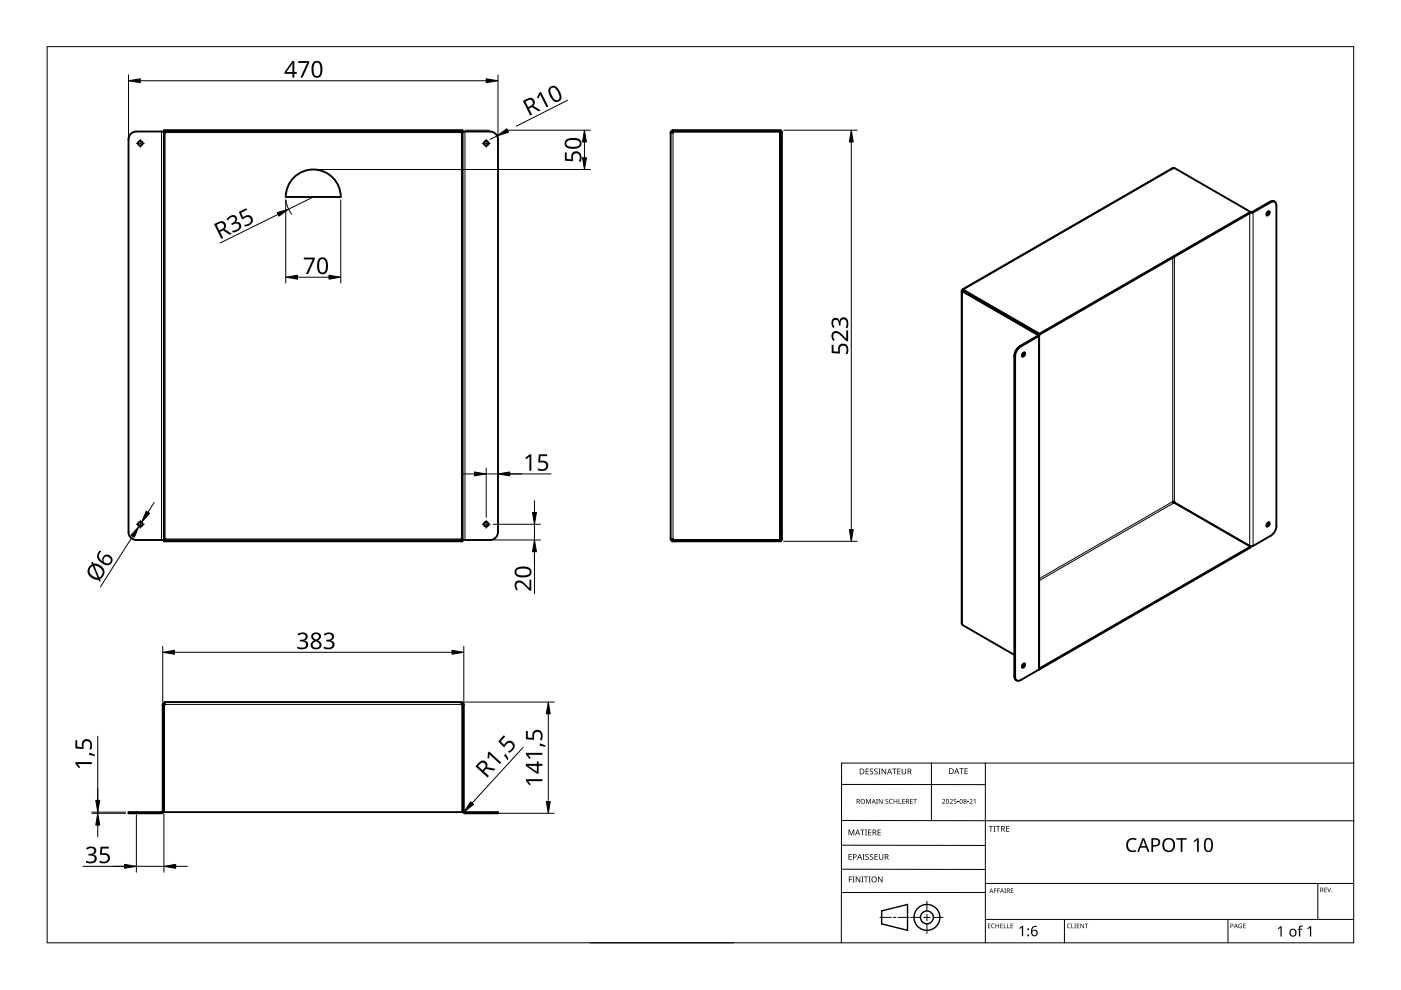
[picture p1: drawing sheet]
<svg xmlns="http://www.w3.org/2000/svg" width="297mm" height="210mm" viewBox="0 0 297 210" stroke-linecap="round" stroke-linejoin="round" font-family="sans-serif">
<g fill="none" stroke="#000" stroke-width=".4">
<path d="M34.8 27.6h63.3v87.2h-63.3zM35 27.9v.2h-.3M62.3 37.6a5.8 5.8 0 0 1 6.3-1.2 5.8 5.8 0 0 1 3.6 5.4h-11.6a5.8 5.8 0 0 1 1.7-4.2zM97.8 27.9v.2h.3M142.2 28.1v86.2M142.4 28.1l.3-.2h23.1v86.6h-23.1M142.7 27.6l-.4 .3-.1 .2M142.7 27.6h22.8v87.2h-22.8M142.7 27.6v.5h-.5M265.1 45.1l.6-.1 3.7-2.1a.72 .72 0 0 1 .9-.1 .72 .72 0 0 1 .3 .7v68a2.6 2.6 0 0 1-1.2 2.1l-3.7 2.2h-.6l-16.1-9.3v-.1h-.4l.2 .3 .2-.1 16.1 9.3M265.1 44.9l-16.1-9.3-.4 .1-44.5 25.6M265.1 44.9v.2"/>
<path d="M265.1 44.9h.1M265.1 44.9l-44.7 25.9M265.1 45.1l-44.7 25.9M268.8 44.9l.1-.1a.43 .43 0 0 1 .2 .6 .43 .43 0 0 1-.6 .1zM269 44.8l-.1 .5-.4 .3M270.3 42.8a.82 .82 0 0 0-1 0l-3.8 2.1h-.4M203.9 61.8v70.3l.1 .4 11.1 6.4M204 61.8l16.1 9.2-.1 .2-3.8 2.2a2.6 2.6 0 0 0-1.1 2v68a.82 .82 0 0 0 .5 .9M204 61.8l.2-.1 16.1 9.3-.1 .3-3.8 2.2a2.61 2.61 0 0 0-1.2 2v68a.72 .72 0 0 0 .4 .8 .72 .72 0 0 0 .8-.1l3.9-2.4v-70.7M204 61.5l-.1 .3 .1 .2v-.2M204 61.5l16.4 9.5M204.2 61.7h-.1"/>
<path d="M204.2 61.6v.1M204.2 61.4l.2-.1h-.3l-.1 .2M204.2 61.4l16.2 9.4M204.2 61.4v.2M216.9 74.8l.2-.1a.43 .43 0 0 1 .1 .6 .43 .43 0 0 1-.5 .2zM217.1 74.7v.5l-.4 .3M220.4 70.8v.2M34.7 114.5h-5.8a1.67 1.67 0 0 1-1.7-1.7v-83.2a1.67 1.67 0 0 1 1.7-1.7h75a1.67 1.67 0 0 1 1.7 1.7v83.2a1.67 1.67 0 0 1-1.7 1.7h-5.8M34.7 114.3h.3v.2M34.8 114.5h63.3M98.1 114.3h-.3v.2M142.2 114.3l.2 .4 .3 .1"/>
<path d="M142.2 114.3h.5v.5M142.4 114.3l.3 .2h22.8M265.1 115.9v.2l-44.7 25.8M265.1 115.9l-44.7 25.8M268.8 110.9l.1-.2a.43 .43 0 0 1 .2 .6 .43 .43 0 0 1-.6 .2zM269 110.7l-.1 .5-.4 .3M34.5 149.4v22.5l-.3 .3h-7v.2h7l.5-.2v-.3M35 148.9l-.4 .2-.1 .3M35 149.1l-.3 .3 .1 22.8h63.3v-22.8l-.3-.3M35 148.9v.5h-.5M35 148.9h62.8M97.8 148.9l.5 .2v.3"/>
<path d="M97.8 148.9v.5h.5M98.3 149.4v22.5l.3 .3h7v.2h-7h-.3l-.2-.5M216.9 140.8l.2-.1a.43 .43 0 0 1 .1 .6 .43 .43 0 0 1-.5 .1zM217.1 140.7v.5l-.4 .3M220.3 141.9h.1M220.3 141.7h.1M220.4 141.7v.2"/>
<circle cx="29.7" cy="30.4" r=".5"/>
<circle cx="103.1" cy="30.4" r=".5"/>
<circle cx="29.7" cy="111.2" r=".5"/>
<circle cx="103.1" cy="111.2" r=".5"/>
</g>
<g fill="none" stroke="#000" stroke-width=".21">
<path d="M34.2 27.9v86.6M35 28.1h62.8v86.2h-62.8zM98.6 27.9v86.6M142.7 28.1v86.2M165.3 27.9v86.6M165.5 29.6h.3M248.8 35.7l-44.4 25.6M248.6 54.6v51.8l-28.3 16.3M249 54.4v52M265 45.2v70.6M265.1 44.9v.1M265.5 44.9l.2 .1v70.8"/>
<path d="M269.3 42.8l.1 .1M204 62v70.3M204.2 61.7h.1M204.2 61.6v.1M215.1 75.4l.1 .1M216.2 73.4l.2 .1M220.2 70.9l-.2 .1 .2 .3v70.7M165.5 112.8h.3M248.8 106.7l-28.5 16.4M35 149.4h62.8M215.1 143.4l.1 .1M28.9 172.2v.2"/>
<path d="M34.2 172.2v.2M34.5 171.9h.2M98.1 171.9h.2M98.6 172.2v.2M103.9 172.2v.2"/>
</g>
<path d="M10 9.9h277v190h-277z" fill="none" stroke="#000" stroke-width=".21"/>
<g fill="none" stroke="#000" stroke-width=".21">
<path d="M178.4 179.2l30.5 .1M178.4 166.3l30.5 .1M178.5 174h108.6M197.5 161.8v12.2M208.9 161.8v38.1M287 161.8h-108.6v38.1M125.1 199.9h30.5M178.4 184.3h30.5M186.6 194.5h2.4M189.4 194.5h.5M190.4 194.5h2.4M193.1 194.5h2.1"/>
<path d="M195.8 194.5h1.4M196.5 191.1v2M196.5 193.8v1.4M196.5 195.9v2M197.9 194.5h2.1M208.9 189.2h-30.5M208.9 187.3h78.1M208.9 194.9h78.1M225.7 194.9v5M260.4 194.9v5M279.4 187.3v7.6"/>
</g>
<g fill="none" stroke="#000" stroke-width=".3">
<path d="M186.9 193.1l5.5-1.3v5.5l-5.5-1.4z"/>
<circle cx="196.5" cy="194.5" r="1.37"/>
<circle cx="196.5" cy="194.5" r="2.74"/>
</g>
<g fill="#000">
<path d="M179.9 175.9h.2l.4 1 .4-1h.2v1.2h-.1v-1.1l-.4 1.1h-.2l-.4-1.1 .1 1.1h-.2zM182.4 175.9h.9v.1h-.4v1.1h-.1v-1.1h-.4zM183.4 175.9h.4l-.1 .1v1l.1 .1h-.4l.1-.1v-1zM183.6 169.4h.2l.3 .8 .4-.8h.2v1h-.2v-.9l-.4 .9-.4-.9 .1 .9h-.2zM183.5 163h.7v.1h-.5v.4h.5v.1h-.5v.4h.5v.2h-.7zM184.1 175.9h.6v.1h-.5v.4h.5v.1h-.5v.5h.5v.1h-.6zM184.5 163.1l.4-.2 .2 .1v.1a.25 .25 0 0 0-.4-.1 .25 .25 0 0 0 0 .4 .4 .4 0 0 1 .5 .3 .4 .4 0 0 1-.3 .5 .4 .4 0 0 1-.5-.2h.1a.27 .27 0 0 0 .4 .1 .27 .27 0 0 0-.1-.4l-.3-.3zM185.4 163.1l.4-.2 .3 .1-.1 .1a.25 .25 0 0 0-.4-.1 .25 .25 0 0 0 0 .4 .4 .4 0 0 1 .5 .3 .4 .4 0 0 1-.3 .5 .4 .4 0 0 1-.5-.2h.1a.27 .27 0 0 0 .4 .1 .27 .27 0 0 0 0-.4l-.4-.3zM185.8 169.4h.3l-.1 .1v.8l.1 .1h-.3l.1-.1zM186.2 163h.5l-.2 .1v1l.2 .1h-.5l.2-.1v-1zM186.1 175.9h.6v.1h-.5v.4h.5v.1h-.5v.5h.5v.1h-.6zM186.3 169.4h.2l.5 .8v-.8h.1v1h-.1l-.6-.8v.8h-.1z"/>
<path d="M186.9 163h.2l.6 1v-1h.2v1.2h-.2l-.6-1v1h-.2zM187.8 169.5l.3-.1h.2v.2a.25 .25 0 0 0-.3-.1 .25 .25 0 0 0-.1 .3 .25 .25 0 0 0 .3 .1 .32 .32 0 0 1 0 .5 .32 .32 0 0 1-.5-.1 .25 .25 0 0 0 .4 .1 .25 .25 0 0 0 0-.4l-.3-.2zM188.6 169.5l.4-.1h.3l-.1 .2a.41 .41 0 0 0-.6 .3 .41 .41 0 0 0 .6 .4 .48 .48 0 0 1-.6-.1 .48 .48 0 0 1 0-.7zM189.1 163h1v.1h-.4v1.1h-.2v-1.1h-.4zM189.5 169.4h.1v.4h.5v-.4h.1v1h-.1v-.5h-.5v.5h-.1zM190.5 169.4h.2v.9h.4v.1h-.6zM190.2 163h.7v.1h-.5v.4h.5v.1h-.5v.4h.5v.2h-.7zM191.3 169.4h.5v.1h-.4v.3h.4v.1h-.4v.4h.4v.1h-.5zM191.2 163h.1v.8a.32 .32 0 0 0 .3 .3 .32 .32 0 0 0 .4-.4v-.7h.1v.7a.47 .47 0 0 1-.5 .5 .47 .47 0 0 1-.4-.5zM193 169.4h.5v.1h-.4v.3h.4v.1h-.4v.4h.4v.1h-.5zM193.6 169.4h.8v.1h-.3v.9h-.2v-.9h-.3zM199.7 169.5a.37 .37 0 0 1 .6 0 .37 .37 0 0 1-.2 .6l-.2 .2h.5v.1h-.7l.3-.4a.27 .27 0 0 0 .3-.3 .27 .27 0 0 0-.5-.1z"/>
<path d="M201.4 169.5a.37 .37 0 0 1 .6 0 .37 .37 0 0 1-.3 .6l-.2 .2h.5v.1h-.6l.2-.4a.27 .27 0 0 0 .3-.3 .27 .27 0 0 0-.4-.1zM202.3 169.4h.5v.1h-.4l-.1 .3a.34 .34 0 0 1 .5 .2 .34 .34 0 0 1-.2 .4 .34 .34 0 0 1-.4-.1 .29 .29 0 0 0 .4 0 .29 .29 0 0 0 0-.4 .29 .29 0 0 0-.4 0zM203 170l.3 .1zM203.4 162.9h.9v.1h-.4v1.1h-.1v-1.1h-.4zM205.1 170l.3 .1zM204.5 162.9h.7v.1h-.5v.4h.4v.1h-.4v.5h.5v.1h-.7zM205.5 169.5a.37 .37 0 0 1 .6 0 .37 .37 0 0 1-.2 .6l-.2 .2h.5v.1h-.7l.3-.4a.27 .27 0 0 0 .3-.3 .27 .27 0 0 0-.4-.1zM206.4 169.6l.4-.2v1h-.1v-.9zM209.6 175.1h.9v.2h-.3v1h-.2v-1h-.4zM210.6 175.1h.5l-.2 .1v1l.2 .1h-.5l.2-.1v-1zM211.2 175.1h.9v.2h-.4v1h-.2v-1h-.3zM213.3 175.1h.7v.2h-.5v.3h.5v.2h-.5v.4h.5v.1h-.7z"/>
<path d="M239.1 178.1a1.63 1.63 0 0 1 1.9-.3l-.2 .4a1.14 1.14 0 0 0-1.4 .1 1.14 1.14 0 0 0-.2 1.4 1.11 1.11 0 0 0 1.7 .5v.3a1.52 1.52 0 0 1-1.9-.5 1.52 1.52 0 0 1 .1-1.9zM180 185.8h.7v.2h-.6v.4h.5v.1h-.5v.6h-.1zM179.9 181.1h.7v.1h-.5v.4h.4v.1h-.4v.5h.5v.1h-.7zM180.8 185.8h.4l-.1 .2v.9l.1 .2h-.4l.1-.2v-.9zM181.4 185.8h.2l.7 1.1v-1.1h.1v1.3h-.2l-.6-1v1h-.2zM182.6 185.8h.5l-.2 .2v.9l.2 .2h-.5l.2-.2v-.9zM182.9 181.1h.4l-.1 .1v1l.1 .1h-.4l.1-.1v-1zM183.2 185.8h.9v.2h-.4v1.1h-.2v-1.1h-.3zM183.5 181.2l.5-.1h.2v.2a.25 .25 0 0 0-.4-.1 .25 .25 0 0 0 0 .4 .4 .4 0 0 1 .4 .3 .4 .4 0 0 1-.2 .4 .4 .4 0 0 1-.5-.2 .27 .27 0 0 0 .5 .1 .27 .27 0 0 0-.1-.4l-.4-.3zM184.2 185.8h.4l-.1 .2v.9l.1 .2h-.4l.1-.2v-.9zM184.5 181.2l.4-.1h.2v.2a.25 .25 0 0 0-.4-.1 .25 .25 0 0 0 0 .4 .4 .4 0 0 1 .5 .3 .4 .4 0 0 1-.3 .4 .4 .4 0 0 1-.5-.2h.1a.27 .27 0 0 0 .4 .1 .27 .27 0 0 0-.1-.4l-.3-.3zM185.4 181.1h.7v.1h-.5v.4h.5v.1h-.5v.5h.5v.1h-.7z"/>
<path d="M186.2 185.8h.1l.7 1.1v-1.1h.1v1.3h-.2l-.6-1v1h-.1zM186.3 181.1h.2v.8a.32 .32 0 0 0 .3 .3 .32 .32 0 0 0 .3-.3v-.8h.2v.8a.47 .47 0 0 1-.5 .4 .47 .47 0 0 1-.5-.4zM209.5 195.8h.5l-.4 .1v.3h.4l-.4 .1v.4l.4 .1h-.5zM210.3 196l.3-.2 .3 .1v.1a.39 .39 0 0 0-.6 .3 .39 .39 0 0 0 .6 .4 .46 .46 0 0 1-.7-.1 .46 .46 0 0 1 .1-.6zM210.7 188.4h.6l-.4 .1v.3h.4l-.4 .1v.4h-.2zM211.4 188.4h.6l-.4 .1v.3h.4l-.4 .1v.4h-.2zM211.1 195.8h.1v.4h.5v-.4h.1v1h-.1v-.5h-.5v.5h-.1zM212.1 195.8h.5l-.4 .1v.3h.4l-.4 .1v.4l.4 .1h-.5zM212.8 195.8h.2v.9l.4 .1h-.6zM212.9 188.4h.4l-.1 .1 .1 .8h-.4l.2-.1zM213.6 195.8h.1v.9l.4 .1h-.5zM214.3 195.8h.5l-.4 .1v.3h.4l-.4 .1v.4l.4 .1h-.5z"/>
<path d="M214.3 188.4h.6l-.5 .1v.3h.4l-.4 .1v.3l.5 .1h-.6zM216.1 196.8l.6-.5h.2v2.2h-.2v-1.9l-.4 .4zM226.3 196l.4-.2 .3 .1-.1 .1a.39 .39 0 0 0-.6 .3 .39 .39 0 0 0 .6 .4 .46 .46 0 0 1-.6-.1 .46 .46 0 0 1 0-.6zM227.1 195.8h.2v.9l.4 .1h-.6zM227.8 195.8h.3l-.1 .1 .1 .9h-.3l.1-.1zM228.3 195.8h.5l-.4 .1v.3h.4l-.4 .1v.4l.4 .1h-.5zM229.1 195.8h.1l.5 .8v-.8h.1v1h-.1l-.5-.8v.8h-.1zM230 195.8h.7l-.3 .1v.9h-.1v-.9zM249.4 177.7h2.2v.3h-.9v2.6h-.4v-2.6h-.9zM253.1 178.3l.8-.6h.3v2.9h-.4v-2.5l-.5 .5zM262.7 196l.6-.1-.1 .1a.4 .4 0 0 0-.5 .3 .4 .4 0 0 0 .5 .4v-.3l-.2-.1h.3v.5a.53 .53 0 0 1-.7-.1 .53 .53 0 0 1 .1-.7zM263.6 195.8h.5l-.4 .1v.3h.4l-.4 .1v.4l.4 .1h-.5z"/>
<path d="M270.9 196.8l.6-.4h.2v2.2h-.2v-1.9l-.4 .3zM275.5 196.4l.7-.1v.2h-.4l-.1 .2v.2h.4v.2h-.4v1.5h-.3v-1.5h-.3l.3-.2zM277.2 196.8l.6-.4h.2v2.2h-.3v-1.9l-.4 .3zM280.8 188.2h.5l-.4 .1v.3h.4l-.4 .1v.4l.4 .1h-.5zM281.4 188.2h.1l.3 .8 .3-.8h.1l-.3 1h-.1z"/>
<path d="M181.6 169.4h.3a.29 .29 0 0 1 .4 .2 .29 .29 0 0 1-.2 .4l.3 .4h-.2l-.2-.4h-.2v.4h-.2zM181.8 169.5v.4h.1a.2 .2 0 0 0 .2-.2 .2 .2 0 0 0-.2-.2z"/>
<path d="M181.8 175.9h.1l.5 1.2h-.2l-.1-.4h-.5l-.2 .4h-.1zM181.8 176l-.2 .6h.4z"/>
<path d="M182.3 163h.4a.61 .61 0 0 1 .6 .6 .61 .61 0 0 1-.7 .6h-.3zM182.4 163.1v.9h.2a.48 .48 0 0 0 .5-.4 .48 .48 0 0 0-.5-.5z"/>
<path d="M182.4 169.9a.51 .51 0 0 1 1 0 .51 .51 0 0 1-1 0zM182.6 169.9a.4 .4 0 0 0 .8 0 .4 .4 0 0 0-.8 0z"/>
<path d="M185 175.9h.3a.35 .35 0 0 1 .5 .2 .35 .35 0 0 1-.3 .5l.4 .5h-.2l-.3-.5h-.2v.5h-.2zM185.2 176v.5h.1a.23 .23 0 0 0 .3-.3 .23 .23 0 0 0-.3-.2z"/>
<path d="M185.2 169.4l.5 1-.3-.3h-.4l-.2 .3zM185.2 169.5l-.1 .5h.3z"/>
<path d="M188.5 163h.2l.4 1.2h-.1l-.2-.4h-.5l-.1 .4h-.2zM188.6 163.1l-.2 .6h.4z"/>
<path d="M192.1 169.4h.3a.29 .29 0 0 1 .3 .2 .29 .29 0 0 1-.2 .4l.3 .4h-.1l-.3-.4h-.2v.4h-.1zM192.2 169.5v.4h.2a.2 .2 0 0 0 .2-.2 .2 .2 0 0 0-.3-.2z"/>
<path d="M192.4 163h.4a.35 .35 0 0 1 .4 .2 .35 .35 0 0 1-.2 .4l.3 .6h-.2l-.3-.5h-.2v.5h-.2zM192.6 163.1v.4h.2a.23 .23 0 0 0 .3-.2 .23 .23 0 0 0-.3-.2z"/>
<path d="M200.7 169.5l.3-.1 .2 .2v.5l-.2 .3h-.3l-.1-.2zM200.7 169.6v.1a.37 .37 0 0 0-.1 .4 .37 .37 0 0 0 .4 .2 .4 .4 0 0 0 .2-.5 .4 .4 0 0 0-.5-.2z"/>
<path d="M201.2 162.9h.4a.61 .61 0 0 1 .6 .6 .61 .61 0 0 1-.6 .6h-.4zM201.4 163v1h.1a.48 .48 0 0 0 .5-.5 .48 .48 0 0 0-.4-.5z"/>
<path d="M202.8 162.9h.1l.5 1.2h-.2l-.1-.4h-.5l-.1 .4h-.2zM202.8 163l-.1 .6h.3z"/>
<path d="M203.6 169.5l.3-.1 .2 .2v.5l-.2 .3h-.3l-.1-.2zM203.7 169.6l-.1 .1a.37 .37 0 0 0-.1 .4 .37 .37 0 0 0 .4 .2 .4 .4 0 0 0 .2-.5 .4 .4 0 0 0-.4-.2z"/>
<path d="M204.3 169.5a.29 .29 0 0 1 .5-.1 .29 .29 0 0 1-.1 .5 .29 .29 0 0 1 .1 .4 .29 .29 0 0 1-.4 0 .29 .29 0 0 1 .1-.4zM204.4 170.2a.2 .2 0 0 0 .4 0 .2 .2 0 0 0-.4 0zM204.4 169.7a.2 .2 0 0 0 .4 0 .2 .2 0 0 0-.4 0z"/>
<path d="M212.3 175.1h.3a.35 .35 0 0 1 .4 .3 .35 .35 0 0 1-.2 .4l.3 .5h-.2l-.3-.5h-.2v.5h-.1zM212.4 175.2v.5h.2a.23 .23 0 0 0 .3-.2 .23 .23 0 0 0-.3-.3z"/>
<path d="M244.1 177.7h.8a.92 .92 0 0 1 1.1 .9 .92 .92 0 0 1-1.2 .9h-.3v1.1h-.4zM244.5 178v1.2a.73 .73 0 0 0 .8-.1 .73 .73 0 0 0 .3-.8l-.4-.2z"/>
<path d="M246.8 178.1a1.44 1.44 0 0 1 1.9-.2 1.44 1.44 0 0 1 .3 1.9 1.39 1.39 0 0 1-1.8 .8 1.39 1.39 0 0 1-.7-1.9zM247.1 178.2a1.23 1.23 0 0 0 .6 2.1 1.23 1.23 0 0 0 1.1-.9 1.23 1.23 0 0 0-.6-1.3l-.6-.1z"/>
<path d="M255.6 177.9a1.01 1.01 0 0 1 1.2 0 1.01 1.01 0 0 1 .4 1.1 1.25 1.25 0 0 1-1 1.7 1.34 1.34 0 0 1-.9-1.9zM255.8 178.1a1.81 1.81 0 0 0 .3 2.2 .68 .68 0 0 0 .7-.8 1.13 1.13 0 0 0-.6-1.5z"/>
<path d="M180.8 181.1h.4a.41 .41 0 0 1 .4 .5 .41 .41 0 0 1-.6 .2v.5h-.2zM181 181.2v.5a.29 .29 0 0 0 .5-.3 .29 .29 0 0 0-.5-.2z"/>
<path d="M182.2 181.1h.1l.5 1.2h-.2l-.1-.4h-.5l-.1 .4h-.2zM182.3 181.2l-.2 .6h.3z"/>
<path d="M184.7 186.5a.61 .61 0 0 1 1.2 0 .61 .61 0 0 1-1.2 0zM184.9 186.5a.45 .45 0 0 0 .9 0 .45 .45 0 0 0-.9 0z"/>
<path d="M187.6 181.1h.3a.35 .35 0 0 1 .5 .2 .35 .35 0 0 1-.3 .4l.4 .6h-.2l-.3-.5h-.3v.5h-.1zM187.7 181.2v.5h.2a.23 .23 0 0 0 .3-.3 .23 .23 0 0 0-.3-.2z"/>
<path d="M210.1 188.4l.5 .9-.2-.3h-.4l-.3 .3zM210.2 188.5l-.2 .4h.3z"/>
<path d="M212.4 188.4l.5 .9-.3-.3h-.3l-.3 .3zM212.4 188.5l-.1 .4h.3z"/>
<path d="M213.5 188.4h.2a.28 .28 0 0 1 .4 .2 .28 .28 0 0 1-.2 .3l.3 .4-.4-.4h-.2v.4h-.1zM213.6 188.5v.3h.1a.19 .19 0 0 0 .3-.2 .19 .19 0 0 0-.3-.1z"/>
<path d="M218.9 196.5l.3-.2a.38 .38 0 0 1 .7 .2 .74 .74 0 0 0-1 .9 .7 .7 0 0 1 1 .2 .7 .7 0 0 1-.4 1 .7 .7 0 0 1-.9-.6v-.9zM218.8 197.8a.5 .5 0 0 0 1 0 .5 .5 0 0 0-1 0z"/>
<path d="M242.2 177.7h.4l1.1 2.9h-.4l-.3-.9h-1.2l-.3 .9h-.4zM242.4 178.1l-.4 1.3h.9z"/>
<path d="M260.9 195.8h.2a.32 .32 0 0 1 .4 .4 .32 .32 0 0 1-.5 .2v.4h-.1zM261 195.9v.4a.24 .24 0 0 0 .4-.2 .24 .24 0 0 0-.4-.2z"/>
<path d="M262 195.8l.4 1-.2-.3h-.4l-.2 .3zM262 196l-.1 .4h.3z"/>
<path d="M273.6 197.1a.82 .82 0 0 1 1.2 .1 .82 .82 0 0 1-.2 1.2 .82 .82 0 0 1-1.2-.4zM273.8 197.2a.6 .6 0 0 0-.1 .8 .6 .6 0 0 0 .8 .2l.1-.3a.53 .53 0 0 0-.1-.6 .53 .53 0 0 0-.7-.1z"/>
<path d="M279.9 188.2h.3a.28 .28 0 0 1 .3 .2 .28 .28 0 0 1-.1 .3l.2 .5-.3-.4h-.2v.4h-.2zM280.1 188.3v.4h.1a.19 .19 0 0 0 .2-.2 .19 .19 0 0 0-.2-.2z"/>
<circle cx="218" cy="198.3" r=".2"/>
<circle cx="218" cy="197" r=".2"/>
<circle cx="282.4" cy="189.1" r=".09"/>
</g>
<g fill="none" stroke="#000" stroke-width=".21">
<path d="M28.9 30.4h.5M29.6 30.4h.3M29.7 29.5v.5M29.7 30.2v.4M29.7 30.7v.5M30.1 30.4h.5M102.2 30.4h.5M102.9 30.4h.4M103.1 29.5v.5M103.1 30.2v.4M103.1 30.7v.5M103.4 30.4h.5"/>
<path d="M28.9 111.2h.5M29.6 111.2h.3M29.7 110.3v.5M29.7 111v.3M29.7 111.5v.5M30.1 111.2h.5M102.2 111.2h.5M102.9 111.2h.4M103.1 110.3v.5M103.1 111v.3M103.1 111.5v.5M103.4 111.2h.5"/>
</g>
<g fill="none" stroke="#000" stroke-width=".21">
<path d="M27.2 15.9v13M29.7 17.1h73.4M105.6 15.9v13M67 35.9h58.2M98.7 27.6h5M105.4 28.8l-1.5 .8M107.5 27.6h17.7M120.3 21.3l-10.8 5.5M123.9 30.1v3.3M166.2 27.6h15.5M180.5 30.1v82.2M58.9 45.5l-12.2 6"/>
<path d="M60.6 42.4v17.6M60.6 42.4l.4 1.6 .9 1.4M63.1 58.8h6.6M66.4 41.8l-5.2 2.6M72.2 42.4v17.6M103.1 99.2v10.5M105.6 99.2v.7M28.1 113.7l-6.8 10.7M30 110.7l-.5 .9M32.7 106.5l-1.3 2.1M98.1 100.5h2.5M103.1 100.5h13.7"/>
<path d="M104.5 114.5h10.1M104.6 111.2h10M113.3 106.2v2.5M113.3 111.2v14.7M166.2 114.8h15.5M34.5 137v11.7M37 138.3h58.8M98.3 137v11.7M20.7 156.1v16.3M98.5 148.9h19M110.9 158.5l-12.5 13.6M116.3 151.4v18.5"/>
<path d="M19.5 172.4h7.1M19.5 172.2h7.1M20.7 174.9v2.5M28.9 172.8v12.1M34.7 172.6v12.3M104.5 172.4h13M17.6 183.7h17.1M37.2 183.7h2.5"/>
</g>
<g fill="#000" stroke="#000" stroke-width=".21">
<path d="M27.2 17.1l2.5-.4v.8zM103.1 16.7l2.5 .4-2.5 .4zM105.4 28.8l2-1.5 .4 .7zM123.9 27.6l.4 2.5h-.8zM123.5 33.4h.8l-.4 2.5zM180.5 27.6l.4 2.5h-.8zM58.8 45.1l2.4-.7-2.1 1.4zM60.6 58.8l2.5-.4v.8zM69.7 58.4l2.5 .4-2.5 .4zM29.5 111.6l-1 2.3-.7-.4zM31 108.4l.7 .5-1.7 1.8zM100.6 100.1l2.5 .4-2.5 .4z"/>
<path d="M105.6 100.5l2.5-.4v.8zM113.3 114.5l.4 2.5h-.8zM112.9 108.7h.8l-.4 2.5zM180.1 112.3h.8l-.4 2.5zM34.5 138.3l2.5-.4v.8zM95.8 137.9l2.5 .4-2.5 .4zM116.3 148.9l.4 2.5h-.9zM20.7 172.4l.4 2.5h-.8zM20.3 169.7h.8l-.4 2.5zM99.8 170l.6 .6-2 1.5zM115.8 169.9h.9l-.4 2.5zM26.4 183.3l2.5 .4-2.5 .4z"/>
<path d="M34.7 183.7l2.5-.4v.8z"/>
</g>
<g fill="#000">
<path d="M63.2 13h2.4v.3l-1.4 3.1h-.5l1.4-3h-1.9zM114.4 19.6l.3-.1 1.6 3.1-.4 .2-1.4-2.8-.3 .9-.3-.2zM119.8 32.3h.4v1.4l1 .1a1.17 1.17 0 0 1 .9-1.7 1.17 1.17 0 0 1 1.2 1.6l-.2 .6h-.4a1.03 1.03 0 0 0-.5-1.8 .93 .93 0 0 0-.7 1.5l-.1 .2-1.6-.1zM48.4 46.1a1.07 1.07 0 0 1 1.9 .1l-.1 .6-.3 .3a.94 .94 0 0 1 1.2 .6 .94 .94 0 0 1-.5 1.2l-1.2 .4-.2-.4a1.24 1.24 0 0 0 1.5-1 .71 .71 0 0 0-1.2-.3l-.3 .1-.2-.3a.81 .81 0 0 0 .8-.4 .81 .81 0 0 0-.1-.9 1.02 1.02 0 0 0-1.3 .6l-.4-.1zM50.6 44.9l1.6-.8 .2 .4-1.2 .6 .3 1a1.17 1.17 0 0 1 2 .1 1.17 1.17 0 0 1-.9 1.7l-.7 .1-.1-.3a1.03 1.03 0 0 0 1.3-1.3 .93 .93 0 0 0-1.6 .1h-.2zM64.4 54.6h2.3v.3l-1.4 3.2h-.4l1.4-3.1h-1.9zM176.5 67.7a.85 .85 0 0 1 .9-.3 .85 .85 0 0 1 .6 .7 .93 .93 0 0 1 1-.8 .93 .93 0 0 1 .8 1l-.1 1.3h-.4a1.24 1.24 0 0 0-.3-1.9 .71 .71 0 0 0-.8 1v.3h-.4a.81 .81 0 0 0 0-.8 .81 .81 0 0 0-.8-.3 1.02 1.02 0 0 0-.1 1.4l-.3 .2a1.65 1.65 0 0 1-.1-1.8zM176.3 73.1h.4v1.4l1 .1a1.17 1.17 0 0 1 1-1.8 1.17 1.17 0 0 1 1.2 1.6l-.2 .7h-.4a1.03 1.03 0 0 0-.6-1.8 .93 .93 0 0 0-.6 1.5l-.1 .2-1.7-.2zM176.5 70.5a1.5 1.5 0 0 1 2.2 .6l.7 .7v-1.8h.4v2.3h-.3l-1.2-1.1a.98 .98 0 0 0-1.6-.2v.4l.3 .7-.3 .2a1.46 1.46 0 0 1-.2-1.8zM111.4 97.1l.9-.8h.4v3.5h-.5l.1-3-.7 .5zM114.2 96.3h1.8v.4h-1.4l-.1 1a1.17 1.17 0 0 1 1.8 1 1.17 1.17 0 0 1-1.6 1.1l-.7-.1v-.4a1.03 1.03 0 0 0 1.8-.6 .93 .93 0 0 0-1.5-.6l-.2-.1zM63.1 134.5a1.25 1.25 0 0 1 1.2-.5 1.25 1.25 0 0 1 .9 1 .85 .85 0 0 1-.7 .8 .93 .93 0 0 1 .9 1 .93 .93 0 0 1-1.1 .9l-1.3-.2v-.4a1.24 1.24 0 0 0 1.9-.3 .71 .71 0 0 0-1-.8h-.3v-.4a.81 .81 0 0 0 .8 0 .81 .81 0 0 0 .4-.8 1.02 1.02 0 0 0-1.5-.1z"/>
<path d="M68.7 134.5a1.25 1.25 0 0 1 1.2-.5 1.25 1.25 0 0 1 .9 1 .85 .85 0 0 1-.7 .8 .93 .93 0 0 1 .8 1 .93 .93 0 0 1-1 .9l-1.3-.2v-.4a1.24 1.24 0 0 0 1.9-.3 .71 .71 0 0 0-1-.8h-.3v-.4a.81 .81 0 0 0 .8 0 .81 .81 0 0 0 .3-.8 1.02 1.02 0 0 0-1.4-.1zM109.4 123.3a1.5 1.5 0 0 1 2.1 .7l.8 .7v-1.8h.3v2.3h-.3l-1.1-1.1a.98 .98 0 0 0-1.7-.2v.4l.3 .7-.3 .2a1.47 1.47 0 0 1-.1-1.9zM16 156.9h.4v1.4l1 .1a1.17 1.17 0 0 1 .9-1.7 1.17 1.17 0 0 1 1.2 1.6l-.2 .6h-.4a1.03 1.03 0 0 0 .3-1 1.03 1.03 0 0 0-.8-.8 .93 .93 0 0 0-.6 1.5l-.2 .2-1.6-.1zM18.9 159.6l1.2 .4v.3l-1.2-.2zM107.2 159.8l.6 1.1-.2 .3-.7-1zM106.8 155.9l.3 .3-.9 1 .7 .7a1.17 1.17 0 0 1 1.8-.6 1.17 1.17 0 0 1-.2 2l-.5 .3-.3-.3a1.03 1.03 0 0 0 .9-.6 1.03 1.03 0 0 0-.1-1 .93 .93 0 0 0-1.5 .6l-.2 .1-1.2-1.2zM111.5 155h.4v1.4h1a1.17 1.17 0 0 1 1-1.7 1.17 1.17 0 0 1 1.1 1.6l-.1 .6h-.5a1.03 1.03 0 0 0-.5-1.7 .93 .93 0 0 0-.6 1.4l-.1 .3-1.7-.2zM114.4 157.7l1.2 .3v.4l-1.2-.3zM111.5 159.6h3.5v.4h-3l.5 .7-.3 .2-.7-.9zM16 161.6h3.5v.4h-3.1l.6 .7-.3 .2-.7-1zM103.7 159.3l2.6 2.4-.3 .3-2.2-2.1-.1 .9h-.3l.1-1.2zM111.5 165.2h3.5v.4h-3l.5 .7-.3 .2-.7-.9z"/>
<path d="M18.2 179.8a1.25 1.25 0 0 1 1.3-.4 1.25 1.25 0 0 1 .9 .9 .85 .85 0 0 1-.7 .9 .93 .93 0 0 1 .8 1 .93 .93 0 0 1-1 .8l-1.3-.1v-.4a1.24 1.24 0 0 0 1.9-.3 .71 .71 0 0 0-1-.8h-.3v-.4a.81 .81 0 0 0 .8 0 .81 .81 0 0 0 .3-.9 1.02 1.02 0 0 0-1.4 0zM21.3 179.5h1.8v.4h-1.4l-.1 1a1.17 1.17 0 0 1 1.7 1 1.17 1.17 0 0 1-1.6 1.1l-.6-.1v-.4a1.03 1.03 0 0 0 1 .2 1.03 1.03 0 0 0 .8-.8 .93 .93 0 0 0-1.5-.6l-.2-.1z"/>
<path d="M62 12.9h.4v2.4h.5v.4h-.5v.7h-.4v-.7h-1.7v-.4zM62 13.4l-1.3 1.9h1.3z"/>
<path d="M66.5 13.2a1.16 1.16 0 0 1 1.3-.1 1.16 1.16 0 0 1 .5 1.2 1.69 1.69 0 0 1-1 2.2 1.27 1.27 0 0 1-1.2-1.6l.1-1.2zM66.7 13.5a2.16 2.16 0 0 0 .3 2.6 .82 .82 0 0 0 .9-1.1 1.35 1.35 0 0 0-.7-1.7z"/>
<path d="M116.5 18.5a1.24 1.24 0 0 1 2.1 .7 1.54 1.54 0 0 1 0 2.2 1.27 1.27 0 0 1-1.9-.8l-.4-1.2zM116.9 18.7a1.92 1.92 0 0 0 .4 2.1 .69 .69 0 0 0 1 .4 .69 .69 0 0 0 .3-1 1.91 1.91 0 0 0-1.4-1.6z"/>
<path d="M110.8 21.4l.9-.4a1 1 0 0 1 1.4 0 1 1 0 0 1 0 1.4l1.5 1-.4 .2-1.4-.9-.6 .3 .6 1.3-.4 .2zM111.4 21.5l.6 1.2 .5-.2a.67 .67 0 0 0 .4-1 .67 .67 0 0 0-1-.2z"/>
<path d="M120 29.7a2.6 2.6 0 0 1 3.2 .2 1.22 1.22 0 0 1-.2 1.3 1.22 1.22 0 0 1-1.3 .4 1.53 1.53 0 0 1-2-1.1zM120.3 29.9a.75 .75 0 0 0-.1 1 .75 .75 0 0 0 .9 .2h1.1a.69 .69 0 0 0 .7-.7 .69 .69 0 0 0-.8-.7h-1.2z"/>
<path d="M45.4 47.5l.8-.4a1 1 0 0 1 1.4 .1 1 1 0 0 1 0 1.4l1.6 .9-.5 .3-1.4-.9-.6 .3 .6 1.3-.4 .1zM45.9 47.7l.6 1.1 .5-.2a.67 .67 0 0 0 .4-1 .67 .67 0 0 0-1-.2z"/>
<path d="M67.7 54.8a1.16 1.16 0 0 1 1.3-.1 1.16 1.16 0 0 1 .5 1.2 1.69 1.69 0 0 1-1 2.2 1.27 1.27 0 0 1-1.3-1.5l.1-1.2zM67.9 55.1a2.16 2.16 0 0 0 .3 2.7 .82 .82 0 0 0 .9-1.1 1.35 1.35 0 0 0-.7-1.8z"/>
<path d="M19.4 119.3l.3-.2 .1 .4a1.81 1.81 0 0 1 2.1 1 1.81 1.81 0 0 1-.5 2.2l-.2 .1 .1 .4-.3 .1-.1-.4a1.84 1.84 0 0 1-2-.8 1.84 1.84 0 0 1 .1-2.1l.5-.4zM20 119.9l1 2.5a1.23 1.23 0 0 0 .7-1.3 1.23 1.23 0 0 0-1-1zM19.4 120.2l-.3 .5a1.34 1.34 0 0 0 1.1 1.7l.5 .1-1-2.5z"/>
<path d="M21.1 116.8l.4 .1a1.18 1.18 0 0 0 .3 2.1 1.08 1.08 0 0 1 .7-1.4 1.08 1.08 0 0 1 1.3 .9 1.22 1.22 0 0 1-.6 1.3 1.22 1.22 0 0 1-1.5-.3 1.64 1.64 0 0 1-.6-2.7zM22 118.8a.76 .76 0 0 0 1.5 0 .76 .76 0 0 0-1.5 0z"/>
<path d="M66.1 134.4a1.03 1.03 0 0 1 1.3-.3 1.03 1.03 0 0 1 .6 1.2l-.6 .5a1 1 0 0 1 .7 1.3 1 1 0 0 1-1.3 .6 .94 .94 0 0 1-.9-.9 .94 .94 0 0 1 .7-1l-.2-.1a.88 .88 0 0 1-.3-1.3zM66.3 136.7a.69 .69 0 0 0 1.3 0 .69 .69 0 0 0-1.3 0zM66.4 135a.6 .6 0 0 0 1.2 0 .6 .6 0 0 0-1.2 0z"/>
<path d="M109.4 120.6a2.6 2.6 0 0 1 3.2 .2 1.22 1.22 0 0 1-.2 1.3 1.22 1.22 0 0 1-1.3 .3 1.53 1.53 0 0 1-2-1zM109.7 120.8a.75 .75 0 0 0-.1 1 .75 .75 0 0 0 .9 .2h1.1a.69 .69 0 0 0 .7-.7 .69 .69 0 0 0-.8-.7h-1.2z"/>
<path d="M101.4 161.8a1 1 0 0 1 1.4-.5 1 1 0 0 1 .4 1.4l1.8 .3-.3 .4-1.6-.4-.5 .5 1.1 1-.3 .3-2.6-2.3zM101.7 162.1l-.3 .3 .9 .9 .4-.4a.67 .67 0 0 0 0-1 .67 .67 0 0 0-1 .2z"/>
<path d="M111.5 162h2.3v-.5h.4v.5h.8v.4h-.8v1.6h-.4l-2.3-1.6zM111.9 162.3l1.9 1.3v-1.2z"/>
</g>
</svg>
